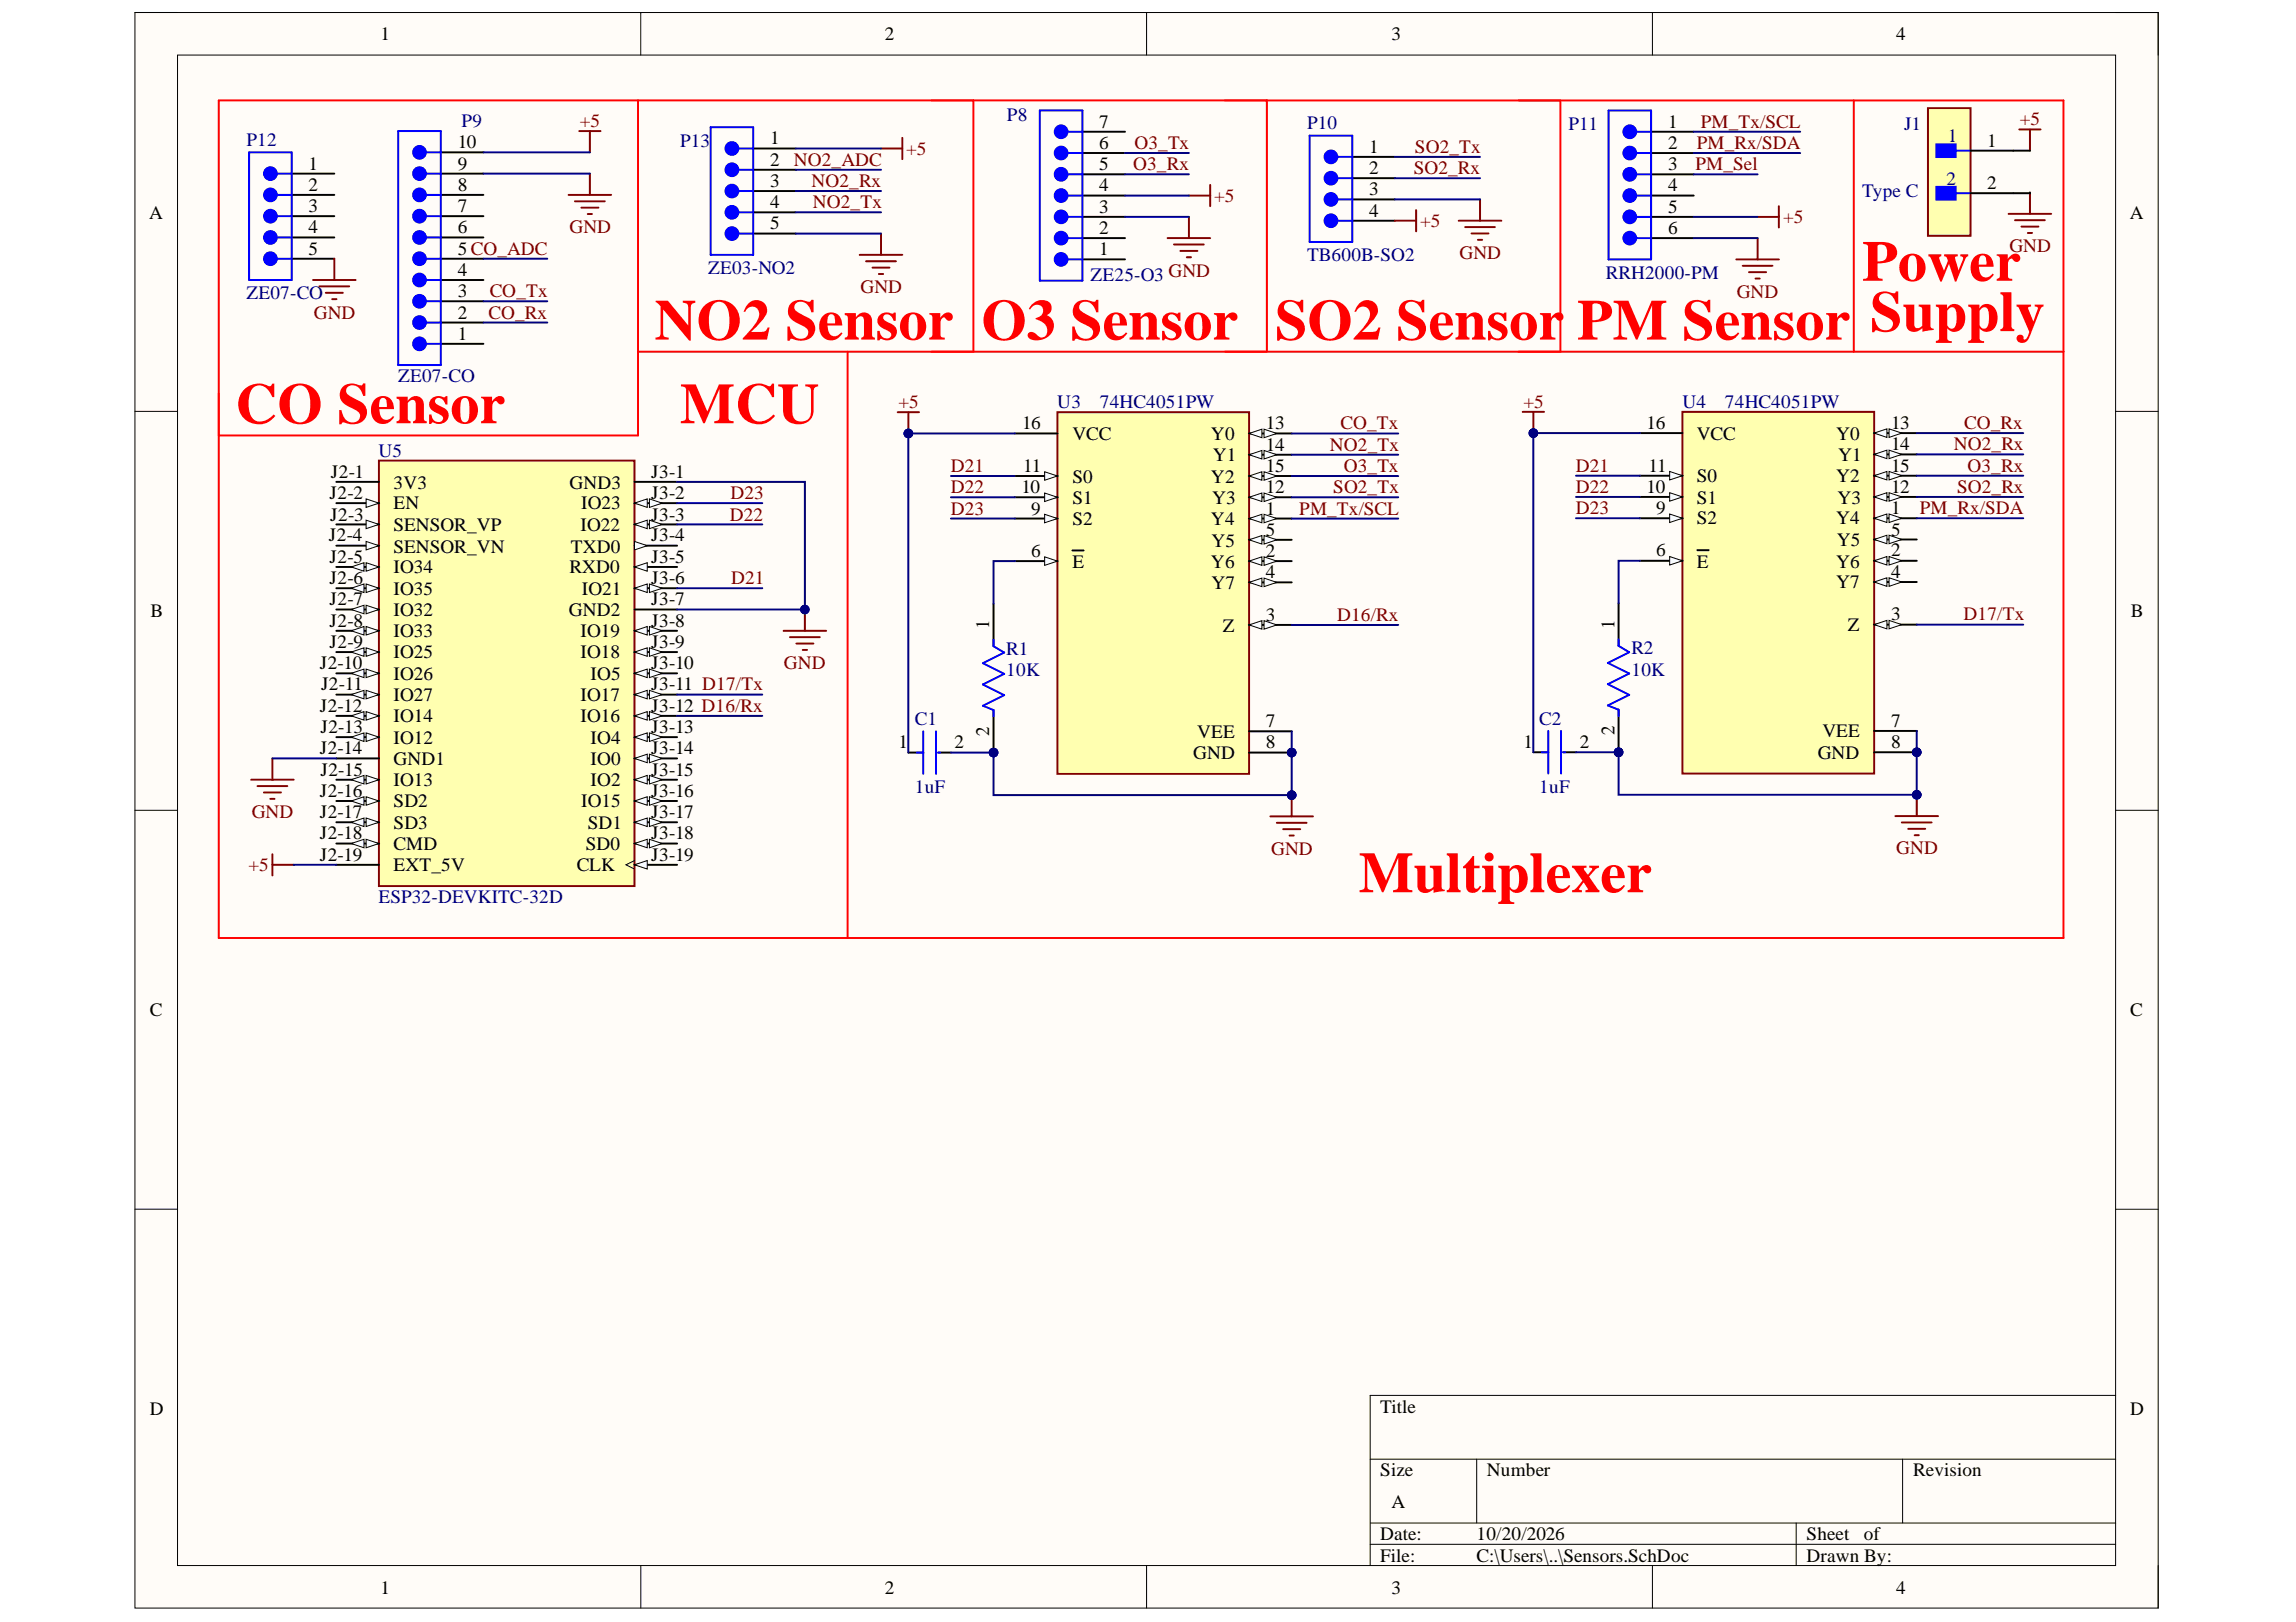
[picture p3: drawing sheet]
<svg xmlns="http://www.w3.org/2000/svg" width="297mm" height="210mm" viewBox="0 0 297 210" stroke-linecap="round" stroke-linejoin="round" font-family="sans-serif">
<defs><g id="words">
<g font-size="7.4" fill="#f00">
<text x="240.9" y="36.3">Power</text>
<text x="84.7" y="43.9">NO2 Sensor</text>
<text x="127" y="43.9">O3 Sensor</text>
<text x="165" y="43.9">SO2 Sensor</text>
<text x="204" y="43.9">PM Sensor</text>
<text x="241.9" y="42.8">Supply</text>
<text x="30.5" y="54.8">CO Sensor</text>
<text x="88" y="54.8">MCU</text>
<text x="175.8" y="115.5">Multiplexer</text>
</g>
<g font-size="2.5">
<text x="49.2" y="5.2">1</text>
<text x="114.5" y="5.2">2</text>
<text x="180" y="5.2">3</text>
<text x="245.3" y="5.2">4</text>
<text x="142.2" y="16.6">7</text>
<text x="215.8" y="16.6">1</text>
<text x="39.9" y="22">1</text>
<text x="59.2" y="22">9</text>
<text x="59.2" y="19.2">10</text>
<text x="99.7" y="18.7">1</text>
<text x="99.7" y="21.5">2</text>
<text x="142.2" y="22.1">5</text>
<text x="142.2" y="19.3">6</text>
<text x="177.1" y="19.8">1</text>
<text x="177.1" y="22.6">2</text>
<text x="215.8" y="19.3">2</text>
<text x="215.8" y="22.1">3</text>
<text x="257.1" y="19">1</text>
<text x="19.3" y="28.3">A</text>
<text x="39.9" y="24.7">2</text>
<text x="39.9" y="27.5">3</text>
<text x="59.2" y="27.5">7</text>
<text x="59.2" y="24.7">8</text>
<text x="99.7" y="24.2">3</text>
<text x="99.7" y="27">4</text>
<text x="99.7" y="29.7">5</text>
<text x="142.2" y="27.6">3</text>
<text x="142.2" y="24.8">4</text>
<text x="177.1" y="25.3">3</text>
<text x="177.1" y="28.1">4</text>
<text x="215.8" y="24.8">4</text>
<text x="215.8" y="27.6">5</text>
<text x="257.1" y="24.5">2</text>
<text x="275.5" y="28.3">A</text>
<text x="39.9" y="30.2">4</text>
<text x="39.9" y="33">5</text>
<text x="59.2" y="35.7">4</text>
<text x="59.2" y="33">5 CO_ADC</text>
<text x="59.2" y="30.2">6</text>
<text x="142.2" y="33">1</text>
<text x="142.2" y="30.3">2</text>
<text x="215.8" y="30.3">6</text>
<text x="59.2" y="41.2">2</text>
<text x="59.2" y="38.5">3</text>
<text x="59.2" y="43.9">1</text>
<text x="132.2" y="55.5">16</text>
<text x="138.7" y="57">VCC</text>
<text x="156.7" y="57">Y0</text>
<text x="156.9" y="59.7">Y1</text>
<text x="163.8" y="55.5">13</text>
<text x="163.8" y="58.3">14</text>
<text x="213" y="55.5">16</text>
<text x="219.5" y="56.9">VCC</text>
<text x="237.5" y="56.9">Y0</text>
<text x="237.8" y="59.7">Y1</text>
<text x="244.6" y="55.5">13</text>
<text x="244.6" y="58.2">14</text>
<text x="42.6" y="64.6">J2-2</text>
<text x="42.8" y="61.9">J2-1</text>
<text x="50.9" y="63.2">3V3</text>
<text x="50.9" y="65.9">EN</text>
<text x="73.7" y="63.2">GND3</text>
<text x="75.2" y="65.9">IO23</text>
<text x="84.3" y="61.9">J3-1</text>
<text x="84.3" y="64.6">J3-2</text>
<text x="132.1" y="63.8">10</text>
<text x="132.4" y="61.1">11</text>
<text x="138.7" y="62.5">S0</text>
<text x="138.7" y="65.2">S1</text>
<text x="156.7" y="62.5">Y2</text>
<text x="156.8" y="65.2">Y3</text>
<text x="163.8" y="61.1">15</text>
<text x="163.8" y="63.8">12</text>
<text x="213" y="63.8">10</text>
<text x="213.3" y="61">11</text>
<text x="219.5" y="62.4">S0</text>
<text x="219.5" y="65.2">S1</text>
<text x="237.5" y="62.4">Y2</text>
<text x="237.7" y="65.2">Y3</text>
<text x="244.6" y="61">15</text>
<text x="244.6" y="63.8">12</text>
<text x="42.6" y="70.1">J2-4</text>
<text x="42.7" y="67.4">J2-3</text>
<text x="50.9" y="68.7">SENSOR_VP</text>
<text x="50.9" y="71.5">SENSOR_VN</text>
<text x="73.8" y="71.5">TXD0</text>
<text x="75.1" y="68.7">IO22</text>
<text x="84.3" y="67.4">J3-3</text>
<text x="84.3" y="70.1">J3-4</text>
<text x="133.4" y="66.6">9</text>
<text x="138.7" y="68">S2</text>
<text x="156.7" y="68">Y4</text>
<text x="156.8" y="70.7">Y5</text>
<text x="163.8" y="66.6">1</text>
<text x="163.8" y="69.3">5</text>
<text x="214.3" y="66.5">9</text>
<text x="219.5" y="67.9">S2</text>
<text x="237.5" y="67.9">Y4</text>
<text x="237.6" y="70.7">Y5</text>
<text x="244.6" y="66.5">1</text>
<text x="244.6" y="69.3">5</text>
<text x="42.6" y="72.9">J2-5</text>
<text x="42.6" y="75.6">J2-6</text>
<text x="50.9" y="74.2">IO34</text>
<text x="50.9" y="77">IO35</text>
<text x="73.7" y="74.2">RXD0</text>
<text x="75.3" y="77">IO21</text>
<text x="84.3" y="72.9">J3-5</text>
<text x="84.3" y="75.6">J3-6</text>
<text x="133.4" y="72.1">6</text>
<text x="138.7" y="73.4">E</text>
<text x="156.7" y="73.4">Y6</text>
<text x="156.8" y="76.2">Y7</text>
<text x="163.8" y="72.1">2</text>
<text x="163.8" y="74.8">4</text>
<text x="214.3" y="72">6</text>
<text x="219.5" y="73.4">E</text>
<text x="237.5" y="73.4">Y6</text>
<text x="237.5" y="76.2">Y7</text>
<text x="244.6" y="72">2</text>
<text x="244.6" y="74.8">4</text>
<text x="19.5" y="79.9">B</text>
<text x="42.6" y="78.4">J2-7</text>
<text x="42.6" y="81.1">J2-8</text>
<text x="42.6" y="83.8">J2-9</text>
<text x="50.9" y="79.7">IO32</text>
<text x="50.9" y="82.5">IO33</text>
<text x="73.6" y="79.7">GND2</text>
<text x="75.1" y="82.5">IO19</text>
<text x="84.3" y="78.4">J3-7</text>
<text x="84.3" y="81.1">J3-8</text>
<text x="84.3" y="83.8">J3-9</text>
<text x="128" y="81.4" transform="rotate(-90 128 81.4)">1</text>
<text x="158.2" y="81.7">Z</text>
<text x="163.8" y="80.4">3</text>
<text x="208.9" y="81.4" transform="rotate(-90 208.9 81.4)">1</text>
<text x="239.1" y="81.6">Z</text>
<text x="244.6" y="80.3">3</text>
<text x="275.7" y="79.9">B</text>
<text x="41.4" y="86.6">J2-10</text>
<text x="41.5" y="89.3">J2-11</text>
<text x="50.9" y="85.2">IO25</text>
<text x="50.9" y="88">IO26</text>
<text x="75.1" y="85.2">IO18</text>
<text x="76.4" y="88">IO5</text>
<text x="84.3" y="86.6">J3-10</text>
<text x="84.3" y="89.3">J3-11 D17/Tx</text>
<text x="41.4" y="92.1">J2-12</text>
<text x="41.5" y="94.8">J2-13</text>
<text x="50.9" y="90.8">IO27</text>
<text x="50.9" y="93.5">IO14</text>
<text x="75.1" y="90.8">IO17</text>
<text x="75.1" y="93.5">IO16</text>
<text x="84.3" y="92.1">J3-12 D16/Rx</text>
<text x="84.3" y="94.8">J3-13</text>
<text x="128" y="95.3" transform="rotate(-90 128 95.3)">2</text>
<text x="154.9" y="95.5">VEE</text>
<text x="163.8" y="94.1">7</text>
<text x="208.9" y="95.2" transform="rotate(-90 208.9 95.2)">2</text>
<text x="235.8" y="95.4">VEE</text>
<text x="244.6" y="94.1">7</text>
<text x="41.4" y="97.6">J2-14</text>
<text x="41.5" y="100.4">J2-15</text>
<text x="50.9" y="96.3">IO12</text>
<text x="50.9" y="99">GND1</text>
<text x="50.9" y="101.8">IO13</text>
<text x="76.4" y="96.3">IO4</text>
<text x="76.4" y="99">IO0</text>
<text x="76.4" y="101.8">IO2</text>
<text x="84.3" y="97.6">J3-14</text>
<text x="84.3" y="100.4">J3-15</text>
<text x="116.2" y="96.9">1</text>
<text x="123.5" y="96.9">2</text>
<text x="154.4" y="98.2">GND</text>
<text x="163.8" y="96.9">8</text>
<text x="197.1" y="96.8">1</text>
<text x="204.4" y="96.8">2</text>
<text x="235.2" y="98.2">GND</text>
<text x="244.6" y="96.8">8</text>
<text x="41.4" y="103.1">J2-16</text>
<text x="41.4" y="105.9">J2-17</text>
<text x="50.9" y="104.5">SD2</text>
<text x="50.9" y="107.3">SD3</text>
<text x="75.2" y="104.5">IO15</text>
<text x="76" y="107.3">SD1</text>
<text x="84.3" y="103.1">J3-16</text>
<text x="84.3" y="105.9">J3-17</text>
<text x="41.4" y="108.6">J2-18</text>
<text x="41.4" y="111.4">J2-19</text>
<text x="50.9" y="110">CMD</text>
<text x="50.9" y="112.8">EXT_5V</text>
<text x="74.6" y="112.8">CLK</text>
<text x="75.8" y="110">SD0</text>
<text x="84.3" y="108.6">J3-18</text>
<text x="84.3" y="111.4">J3-19</text>
<text x="19.4" y="131.5">C</text>
<text x="275.6" y="131.5">C</text>
<text x="19.4" y="183.2">D</text>
<text x="178.6" y="182.8">Title</text>
<text x="275.6" y="183.2">D</text>
<text x="178.6" y="191">Size</text>
<text x="192.4" y="191">Number</text>
<text x="247.5" y="191">Revision</text>
<text x="180" y="195.2">A</text>
<text x="178.6" y="199.3">Date:</text>
<text x="178.6" y="202.1">File:</text>
<text x="191" y="199.3">10/20/2026</text>
<text x="191" y="202.1">C:\Users\..\Sensors.SchDoc</text>
<text x="233.7" y="199.3">Sheet</text>
<text x="233.7" y="202.1">Drawn By:</text>
<text x="241.1" y="199.3">of</text>
<text x="49.2" y="206.2">1</text>
<text x="114.5" y="206.2">2</text>
<text x="180" y="206.2">3</text>
<text x="245.3" y="206.2">4</text>
</g>
<g font-size="2.5" fill="#000080">
<text x="59.7" y="16.5">P9</text>
<text x="130.3" y="15.7">P8</text>
<text x="169.1" y="16.7">P10</text>
<text x="202.9" y="16.8">P11</text>
<text x="246.3" y="16.8">J1</text>
<text x="31.9" y="18.9">P12</text>
<text x="88" y="19">P13</text>
<text x="251.8" y="23.9">2</text>
<text x="252" y="18.4">1</text>
<text x="240.9" y="25.4">Type C</text>
<text x="91.6" y="35.5">ZE03-NO2</text>
<text x="169.1" y="33.8">TB600B-SO2</text>
<text x="31.9" y="38.7">ZE07-CO</text>
<text x="141.1" y="36.3">ZE25-O3 GND</text>
<text x="207.8" y="36.1">RRH2000-PM</text>
<text x="51.5" y="49.4">ZE07-CO</text>
<text x="136.8" y="52.8">U3</text>
<text x="142.3" y="52.8">74HC4051PW</text>
<text x="217.7" y="52.7">U4</text>
<text x="223.2" y="52.7">74HC4051PW</text>
<text x="49" y="59.1">U5</text>
<text x="130.2" y="84.8">R1</text>
<text x="130.2" y="87.5">10K</text>
<text x="211.1" y="84.7">R2</text>
<text x="211.1" y="87.5">10K</text>
<text x="118.3" y="93.8">C1</text>
<text x="199.1" y="93.8">C2</text>
<text x="118.3" y="102.6">1uF</text>
<text x="199.1" y="102.6">1uF</text>
<text x="49" y="116.9">ESP32-DEVKITC-32D</text>
</g>
<g font-size="2.5" fill="#800000">
<text x="75" y="16.5">+5</text>
<text x="220" y="16.6">PM_Tx/SCL</text>
<text x="261.3" y="16.2">+5</text>
<text x="102.7" y="21.5">NO2_ADC</text>
<text x="117.2" y="20">+5</text>
<text x="146.6" y="22.1">O3_Rx</text>
<text x="146.8" y="19.3">O3_Tx</text>
<text x="182.9" y="22.6">SO2_Rx</text>
<text x="183.1" y="19.8">SO2_Tx</text>
<text x="219.4" y="22.1">PM_Sel</text>
<text x="219.5" y="19.3">PM_Rx/SDA</text>
<text x="105" y="24.2">NO2_Rx</text>
<text x="105.1" y="27">NO2_Tx</text>
<text x="157.1" y="26.2">+5</text>
<text x="183.7" y="29.4">+5</text>
<text x="230.7" y="28.9">+5</text>
<text x="73.7" y="30.2">GND</text>
<text x="188.8" y="33.6">GND</text>
<text x="260" y="32.6">GND</text>
<text x="40.6" y="41.2">GND</text>
<text x="63.2" y="41.2">CO_Rx</text>
<text x="63.4" y="38.5">CO_Tx</text>
<text x="111.3" y="37.9">GND</text>
<text x="224.7" y="38.5">GND</text>
<text x="116.2" y="52.8">+5</text>
<text x="197.1" y="52.7">+5</text>
<text x="172.1" y="58.3">NO2_Tx</text>
<text x="173.4" y="55.5">CO_Tx</text>
<text x="252.8" y="58.2">NO2_Rx</text>
<text x="254.1" y="55.5">CO_Rx</text>
<text x="94.5" y="64.6">D23</text>
<text x="123" y="61.1">D21</text>
<text x="123" y="63.8">D22</text>
<text x="172.5" y="63.8">SO2_Tx</text>
<text x="173.8" y="61.1">O3_Tx</text>
<text x="203.9" y="61">D21</text>
<text x="203.9" y="63.8">D22</text>
<text x="253.2" y="63.8">SO2_Rx</text>
<text x="254.5" y="61">O3_Rx</text>
<text x="94.4" y="67.4">D22</text>
<text x="123" y="66.6">D23</text>
<text x="168.1" y="66.6">PM_Tx/SCL</text>
<text x="203.9" y="66.5">D23</text>
<text x="248.4" y="66.5">PM_Rx/SDA</text>
<text x="94.6" y="75.6">D21</text>
<text x="173" y="80.4">D16/Rx</text>
<text x="254" y="80.3">D17/Tx</text>
<text x="101.4" y="86.6">GND</text>
<text x="32.6" y="105.9">GND</text>
<text x="32.1" y="112.8">+5</text>
<text x="164.4" y="110.6">GND</text>
<text x="245.3" y="110.6">GND</text>
</g>
</g></defs>
<path d="M17.5 1.6h261.7v206.5h-261.7z" fill-rule="evenodd" fill="#fffcf8"/>
<path d="M17.5 1.6h261.7v206.5h-261.7z" fill="none" stroke="#000" stroke-width=".13"/>
<path d="M23 7.1h250.7v195.5h-250.7z" fill-rule="evenodd" fill="#fffcf8"/>
<g fill="none" stroke="#000" stroke-width=".13">
<path d="M17.5 1.6h5.5M23 7.1h250.7v195.5h-250.7zM82.9 1.6v5.5M148.3 1.6v5.5M213.8 1.6v5.5M273.7 1.6h5.5v5.5M17.5 53.2h5.5M273.7 53.2h5.5M17.5 104.9h5.5M273.7 104.9h5.5M17.5 156.5h5.5M273.7 156.5h5.5"/>
<path d="M177.3 188.8h96.4M177.3 197.1h96.4M177.3 199.9h96.4M191 188.8v8.3M232.4 197.1v5.5M246.1 188.8v8.3M273.7 180.6h-96.4v22M82.9 202.6v5.5M148.3 202.6v5.5M213.8 202.6v5.5M279.2 202.6v5.5"/>
</g>
<path d="M35.8 25.2h1.9" fill="none" stroke="#00f" stroke-width=".25"/>
<circle cx="35" cy="25.2" r=".83" fill="#00f"/>
<g fill="none" stroke="#00f" stroke-width=".25">
<path d="M35.8 28h1.9"/>
<circle cx="35" cy="25.2" r=".83"/>
</g>
<circle cx="35" cy="28" r=".83" fill="#00f"/>
<g fill="none" stroke="#00f" stroke-width=".25">
<path d="M35.8 30.7h1.9"/>
<circle cx="35" cy="28" r=".83"/>
</g>
<path d="M37.7 22.5h5.5" fill="none" stroke="#000" stroke-width=".25"/>
<circle cx="35" cy="30.7" r=".83" fill="#00f"/>
<g fill="none" stroke="#00f" stroke-width=".25">
<path d="M35.8 22.5h1.9"/>
<circle cx="35" cy="30.7" r=".83"/>
</g>
<circle cx="35" cy="22.5" r=".82" fill="#00f"/>
<g fill="none" stroke="#00f" stroke-width=".25">
<path d="M35.8 33.5h1.9"/>
<circle cx="35" cy="22.5" r=".82"/>
</g>
<path d="M37.7 25.2h5.5M37.7 28h5.5M37.7 30.7h5.5" fill="none" stroke="#000" stroke-width=".25"/>
<circle cx="35" cy="33.5" r=".83" fill="#00f"/>
<g fill="none" stroke="#00f" stroke-width=".25">
<path d="M32.2 19.7h5.5v16.5h-5.5zM95.5 22h1.9"/>
<circle cx="35" cy="33.5" r=".83"/>
</g>
<path d="M37.7 33.5h5.5" fill="none" stroke="#000" stroke-width=".25"/>
<path d="M74.9 17h2.8M76.3 17v2.7M40.5 36.2h5.5M41.3 37.1h3.9M42.1 37.9h2.3M43 38.7h.5M43.2 33.5v2.7M73.6 25.2h5.5M74.4 26h3.8M75.2 26.9h2.2M76 27.7h.6M76.3 22.5v2.7" fill="none" stroke="#800000" stroke-width=".25"/>
<circle cx="94.7" cy="22" r=".83" fill="#00f"/>
<g fill="none" stroke="#00f" stroke-width=".25">
<path d="M95.5 24.7h1.9"/>
<circle cx="94.7" cy="22" r=".83"/>
</g>
<circle cx="94.7" cy="24.7" r=".83" fill="#00f"/>
<g fill="none" stroke="#00f" stroke-width=".25">
<path d="M95.5 27.5h1.9"/>
<circle cx="94.7" cy="24.7" r=".83"/>
</g>
<path d="M97.4 19.2h5.6" fill="none" stroke="#000" stroke-width=".25"/>
<circle cx="94.7" cy="27.5" r=".83" fill="#00f"/>
<g fill="none" stroke="#00f" stroke-width=".25">
<path d="M95.5 19.2h1.9"/>
<circle cx="94.7" cy="27.5" r=".83"/>
</g>
<circle cx="94.7" cy="19.2" r=".83" fill="#00f"/>
<g fill="none" stroke="#00f" stroke-width=".25">
<path d="M95.5 30.2h1.9"/>
<circle cx="94.7" cy="19.2" r=".83"/>
</g>
<path d="M97.4 22h5.6M97.4 24.7h5.6M97.4 27.5h5.6" fill="none" stroke="#000" stroke-width=".25"/>
<circle cx="94.7" cy="30.2" r=".83" fill="#00f"/>
<g fill="none" stroke="#00f" stroke-width=".25">
<path d="M91.9 16.5h5.5v16.5h-5.5zM173 23.1h1.9"/>
<circle cx="94.7" cy="30.2" r=".83"/>
</g>
<path d="M97.4 30.2h5.6M174.9 20.3h5.6M174.9 23.1h5.6" fill="none" stroke="#000" stroke-width=".25"/>
<path d="M111.2 33h5.5M112 33.8h3.9M112.9 34.6h2.2M113.7 35.5h.6M114 30.2v2.8M151.1 30.8h5.5M151.9 31.6h3.8M152.7 32.5h2.2M153.5 33.3h.6M153.8 28.1v2.7M153.8 25.3h2.8M156.6 23.9v2.8" fill="none" stroke="#800000" stroke-width=".25"/>
<circle cx="172.2" cy="23.1" r=".83" fill="#00f"/>
<g fill="none" stroke="#00f" stroke-width=".25">
<path d="M173 20.3h1.9"/>
<circle cx="172.2" cy="23.1" r=".82"/>
</g>
<circle cx="172.2" cy="20.3" r=".83" fill="#00f"/>
<g fill="none" stroke="#00f" stroke-width=".25">
<path d="M173 28.6h1.9"/>
<circle cx="172.2" cy="20.3" r=".82"/>
</g>
<path d="M174.9 25.8h5.6M174.9 28.6h5.6" fill="none" stroke="#000" stroke-width=".25"/>
<circle cx="172.2" cy="28.6" r=".83" fill="#00f"/>
<g fill="none" stroke="#00f" stroke-width=".25">
<path d="M173 25.8h1.9"/>
<circle cx="172.2" cy="28.6" r=".82"/>
</g>
<circle cx="172.2" cy="25.8" r=".83" fill="#00f"/>
<g fill="none" stroke="#00f" stroke-width=".25">
<path d="M169.4 17.6h5.5v13.7h-5.5zM211.7 17h1.9"/>
<circle cx="172.2" cy="25.8" r=".82"/>
</g>
<path d="M180.5 28.6h2.7M183.2 27.2v2.7M188.7 28.6h5.5M189.6 29.4h3.8M190.4 30.2h2.2M191.2 31h.6M191.5 25.8v2.8" fill="none" stroke="#800000" stroke-width=".25"/>
<path d="M213.6 17h5.5M213.6 19.8h5.5M213.6 22.6h5.5M213.6 25.3h5.5M213.6 28.1h5.5M213.6 30.8h5.5" fill="none" stroke="#000" stroke-width=".25"/>
<circle cx="210.9" cy="17.1" r=".83" fill="#00f"/>
<g fill="none" stroke="#00f" stroke-width=".25">
<path d="M208.1 14.3h5.5v19.3h-5.5zM211.7 19.8h1.9"/>
<circle cx="210.9" cy="17.1" r=".83"/>
</g>
<circle cx="210.8" cy="19.8" r=".82" fill="#00f"/>
<g fill="none" stroke="#00f" stroke-width=".25">
<path d="M211.7 22.6h1.9M211.7 25.3h1.9"/>
<circle cx="210.8" cy="19.8" r=".82"/>
</g>
<circle cx="210.9" cy="22.6" r=".83" fill="#00f"/>
<circle cx="210.9" cy="22.6" r=".83" fill="none" stroke="#00f" stroke-width=".25"/>
<circle cx="210.8" cy="25.3" r=".82" fill="#00f"/>
<g fill="none" stroke="#00f" stroke-width=".25">
<path d="M211.7 28.1h1.9M211.7 30.8h1.9"/>
<circle cx="210.8" cy="25.3" r=".82"/>
</g>
<circle cx="210.9" cy="28.1" r=".83" fill="#00f"/>
<circle cx="210.9" cy="28.1" r=".83" fill="none" stroke="#00f" stroke-width=".25"/>
<circle cx="210.8" cy="30.8" r=".82" fill="#00f"/>
<g fill="none" stroke="#00f" stroke-width=".25">
<path d="M55.1 41.7h1.9"/>
<circle cx="210.8" cy="30.8" r=".82"/>
</g>
<path d="M224.6 33.6h5.5M225.5 34.4h3.8M226.3 35.2h2.2M227.1 36h.6M227.4 30.8v2.8M227.4 28.1h2.7M230.1 26.7v2.7" fill="none" stroke="#800000" stroke-width=".25"/>
<path d="M57 41.7h5.5M57 44.5h5.5" fill="none" stroke="#000" stroke-width=".25"/>
<circle cx="54.3" cy="41.7" r=".83" fill="#00f"/>
<g fill="none" stroke="#00f" stroke-width=".25">
<path d="M55.1 39h1.9M55.1 44.5h1.9"/>
<circle cx="54.3" cy="41.7" r=".83"/>
</g>
<path d="M57 39h5.5" fill="none" stroke="#000" stroke-width=".25"/>
<circle cx="54.3" cy="39" r=".82" fill="#00f"/>
<g fill="none" stroke="#00f" stroke-width=".25">
<path d="M55.1 36.2h1.9"/>
<circle cx="54.3" cy="39" r=".82"/>
</g>
<path d="M57 36.2h5.5" fill="none" stroke="#000" stroke-width=".25"/>
<circle cx="54.3" cy="36.2" r=".82" fill="#00f"/>
<g fill="none" stroke="#00f" stroke-width=".25">
<path d="M55.1 33.5h1.9"/>
<circle cx="54.3" cy="36.2" r=".82"/>
</g>
<path d="M57 33.5h5.5" fill="none" stroke="#000" stroke-width=".25"/>
<circle cx="54.3" cy="33.5" r=".83" fill="#00f"/>
<g fill="none" stroke="#00f" stroke-width=".25">
<path d="M55.1 30.7h1.9"/>
<circle cx="54.3" cy="33.5" r=".83"/>
</g>
<path d="M57 30.7h5.5" fill="none" stroke="#000" stroke-width=".25"/>
<circle cx="54.3" cy="30.7" r=".83" fill="#00f"/>
<g fill="none" stroke="#00f" stroke-width=".25">
<path d="M55.1 28h1.9"/>
<circle cx="54.3" cy="30.7" r=".83"/>
</g>
<path d="M57 28h5.5" fill="none" stroke="#000" stroke-width=".25"/>
<circle cx="54.3" cy="28" r=".83" fill="#00f"/>
<g fill="none" stroke="#00f" stroke-width=".25">
<path d="M55.1 25.2h1.9"/>
<circle cx="54.3" cy="28" r=".83"/>
</g>
<path d="M57 25.2h5.5" fill="none" stroke="#000" stroke-width=".25"/>
<circle cx="54.3" cy="25.2" r=".83" fill="#00f"/>
<g fill="none" stroke="#00f" stroke-width=".25">
<path d="M55.1 22.5h1.9"/>
<circle cx="54.3" cy="25.2" r=".83"/>
</g>
<path d="M57 22.5h5.5" fill="none" stroke="#000" stroke-width=".25"/>
<circle cx="54.3" cy="22.5" r=".82" fill="#00f"/>
<g fill="none" stroke="#00f" stroke-width=".25">
<path d="M55.1 19.7h1.9"/>
<circle cx="54.3" cy="22.5" r=".82"/>
</g>
<path d="M57 19.7h5.5" fill="none" stroke="#000" stroke-width=".25"/>
<circle cx="54.3" cy="19.7" r=".82" fill="#00f"/>
<g fill="none" stroke="#00f" stroke-width=".25">
<path d="M51.5 17h5.5v30.2h-5.5z"/>
<circle cx="54.3" cy="19.7" r=".82"/>
</g>
<circle cx="54.3" cy="44.5" r=".83" fill="#00f"/>
<g fill="none" stroke="#00f" stroke-width=".25">
<path d="M138.1 33.6h1.9"/>
<circle cx="54.3" cy="44.5" r=".83"/>
</g>
<path d="M140 19.8h5.5M140 17h5.5M140 33.6h5.5M140 30.8h5.5M140 28.1h5.5M140 25.3h5.5M140 22.6h5.5" fill="none" stroke="#000" stroke-width=".25"/>
<circle cx="137.3" cy="33.6" r=".82" fill="#00f"/>
<g fill="none" stroke="#00f" stroke-width=".25">
<path d="M134.5 14.3h5.5v22h-5.5zM138.1 30.8h1.9"/>
<circle cx="137.3" cy="33.6" r=".82"/>
</g>
<circle cx="137.3" cy="30.8" r=".82" fill="#00f"/>
<g fill="none" stroke="#00f" stroke-width=".25">
<path d="M138.1 28.1h1.9M138.1 25.3h1.9"/>
<circle cx="137.3" cy="30.8" r=".82"/>
</g>
<circle cx="137.3" cy="28.1" r=".82" fill="#00f"/>
<circle cx="137.3" cy="28.1" r=".82" fill="none" stroke="#00f" stroke-width=".25"/>
<circle cx="137.3" cy="25.3" r=".83" fill="#00f"/>
<g fill="none" stroke="#00f" stroke-width=".25">
<path d="M138.1 19.8h1.9M138.1 22.6h1.9"/>
<circle cx="137.3" cy="25.3" r=".83"/>
</g>
<circle cx="137.3" cy="22.6" r=".83" fill="#00f"/>
<circle cx="137.3" cy="22.6" r=".83" fill="none" stroke="#00f" stroke-width=".25"/>
<circle cx="137.3" cy="19.8" r=".83" fill="#00f"/>
<g fill="none" stroke="#00f" stroke-width=".25">
<path d="M138.1 17h1.9"/>
<circle cx="137.3" cy="19.8" r=".83"/>
</g>
<circle cx="137.3" cy="17" r=".83" fill="#00f"/>
<circle cx="137.3" cy="17" r=".83" fill="none" stroke="#00f" stroke-width=".25"/>
<path d="M104.1 78.9v2.7M35.2 98.1v2.8M101.4 81.6h5.5M102.2 82.5h3.9M103 83.3h2.2M103.9 84.1h.5M32.5 100.9h5.5M33.3 101.7h3.9M34.1 102.6h2.2M35 103.4h.5M35.2 110.5v2.8M35.2 111.9h2.8" fill="none" stroke="#800000" stroke-width=".25"/>
<circle cx="104.1" cy="78.9" r=".55" fill="#000080"/>
<circle cx="104.1" cy="78.9" r=".55" fill="none" stroke="#000080" stroke-width=".13"/>
<path d="M49 59.6h33.1v55.1h-33.1z" fill-rule="evenodd" fill="#ffffb0"/>
<path d="M49 59.6h33.1v55.1h-33.1z" fill="none" stroke="#800000" stroke-width=".25"/>
<path d="M43.5 62.4h5.5M43.5 65.1h5.5" fill="none" stroke="#000" stroke-width=".25"/>
<path d="M47.4 64.6l1.6 .5-1.6 .6z" fill="#f8fcff"/>
<path d="M47.4 64.6l1.6 .5-1.6 .6z" fill="none" stroke="#000" stroke-width=".13"/>
<path d="M43.5 67.9h5.5" fill="none" stroke="#000" stroke-width=".25"/>
<path d="M47.4 67.3l1.6 .6-1.6 .5z" fill="#f8fcff"/>
<path d="M47.4 67.3l1.6 .6-1.6 .5z" fill="none" stroke="#000" stroke-width=".13"/>
<path d="M43.5 70.6h5.5" fill="none" stroke="#000" stroke-width=".25"/>
<path d="M47.4 70.1l1.6 .5-1.6 .6z" fill="#f8fcff"/>
<path d="M47.4 70.1l1.6 .5-1.6 .6z" fill="none" stroke="#000" stroke-width=".13"/>
<path d="M43.5 73.4h5.5" fill="none" stroke="#000" stroke-width=".25"/>
<path d="M47.4 72.8l1.6 .6-1.6 .5z" fill="#f8fcff"/>
<path d="M47.4 72.8l1.6 .6-1.6 .5z" fill="none" stroke="#000" stroke-width=".13"/>
<path d="M45.4 73.4l1.7-.6v1.1z" fill="#f8fcff"/>
<path d="M45.4 73.4l1.7-.6v1.1z" fill="none" stroke="#000" stroke-width=".13"/>
<path d="M43.5 76.1h5.5" fill="none" stroke="#000" stroke-width=".25"/>
<path d="M47.4 75.6l1.6 .5-1.6 .6z" fill="#f8fcff"/>
<path d="M47.4 75.6l1.6 .5-1.6 .6z" fill="none" stroke="#000" stroke-width=".13"/>
<path d="M45.4 76.1l1.7-.5v1.1z" fill="#f8fcff"/>
<path d="M45.4 76.1l1.7-.5v1.1z" fill="none" stroke="#000" stroke-width=".13"/>
<path d="M43.5 78.9h5.5" fill="none" stroke="#000" stroke-width=".25"/>
<path d="M47.4 78.3l1.6 .6-1.6 .5z" fill="#f8fcff"/>
<path d="M47.4 78.3l1.6 .6-1.6 .5z" fill="none" stroke="#000" stroke-width=".13"/>
<path d="M45.4 78.9l1.7-.6v1.1z" fill="#f8fcff"/>
<path d="M45.4 78.9l1.7-.6v1.1z" fill="none" stroke="#000" stroke-width=".13"/>
<path d="M43.5 81.6h5.5" fill="none" stroke="#000" stroke-width=".25"/>
<path d="M47.4 81.1l1.6 .5-1.6 .6z" fill="#f8fcff"/>
<path d="M47.4 81.1l1.6 .5-1.6 .6z" fill="none" stroke="#000" stroke-width=".13"/>
<path d="M45.4 81.6l1.7-.5v1.1z" fill="#f8fcff"/>
<path d="M45.4 81.6l1.7-.5v1.1z" fill="none" stroke="#000" stroke-width=".13"/>
<path d="M43.5 84.4h5.5" fill="none" stroke="#000" stroke-width=".25"/>
<path d="M47.4 83.8l1.6 .6-1.6 .5z" fill="#f8fcff"/>
<path d="M47.4 83.8l1.6 .6-1.6 .5z" fill="none" stroke="#000" stroke-width=".13"/>
<path d="M45.4 84.4l1.7-.6v1.1z" fill="#f8fcff"/>
<path d="M45.4 84.4l1.7-.6v1.1z" fill="none" stroke="#000" stroke-width=".13"/>
<path d="M43.5 87.1h5.5" fill="none" stroke="#000" stroke-width=".25"/>
<path d="M47.4 86.6l1.6 .5-1.6 .6z" fill="#f8fcff"/>
<path d="M47.4 86.6l1.6 .5-1.6 .6z" fill="none" stroke="#000" stroke-width=".13"/>
<path d="M45.4 87.1l1.7-.5v1.1z" fill="#f8fcff"/>
<path d="M45.4 87.1l1.7-.5v1.1z" fill="none" stroke="#000" stroke-width=".13"/>
<path d="M43.5 89.9h5.5" fill="none" stroke="#000" stroke-width=".25"/>
<path d="M47.4 89.3l1.6 .6-1.6 .5z" fill="#f8fcff"/>
<path d="M47.4 89.3l1.6 .6-1.6 .5z" fill="none" stroke="#000" stroke-width=".13"/>
<path d="M45.4 89.9l1.7-.6v1.1z" fill="#f8fcff"/>
<path d="M45.4 89.9l1.7-.6v1.1z" fill="none" stroke="#000" stroke-width=".13"/>
<path d="M43.5 92.6h5.5" fill="none" stroke="#000" stroke-width=".25"/>
<path d="M47.4 92.1l1.6 .5-1.6 .6z" fill="#f8fcff"/>
<path d="M47.4 92.1l1.6 .5-1.6 .6z" fill="none" stroke="#000" stroke-width=".13"/>
<path d="M45.4 92.6l1.7-.5v1.1z" fill="#f8fcff"/>
<path d="M45.4 92.6l1.7-.5v1.1z" fill="none" stroke="#000" stroke-width=".13"/>
<path d="M43.5 95.4h5.5" fill="none" stroke="#000" stroke-width=".25"/>
<path d="M47.4 94.8l1.6 .6-1.6 .5z" fill="#f8fcff"/>
<path d="M47.4 94.8l1.6 .6-1.6 .5z" fill="none" stroke="#000" stroke-width=".13"/>
<path d="M45.4 95.4l1.7-.6v1.1z" fill="#f8fcff"/>
<path d="M45.4 95.4l1.7-.6v1.1z" fill="none" stroke="#000" stroke-width=".13"/>
<path d="M43.5 98.1h5.5M43.5 100.9h5.5" fill="none" stroke="#000" stroke-width=".25"/>
<path d="M47.4 100.3l1.6 .6-1.6 .6z" fill="#f8fcff"/>
<path d="M47.4 100.3l1.6 .6-1.6 .6z" fill="none" stroke="#000" stroke-width=".13"/>
<path d="M45.4 100.9l1.7-.6v1.2z" fill="#f8fcff"/>
<path d="M45.4 100.9l1.7-.6v1.2z" fill="none" stroke="#000" stroke-width=".13"/>
<path d="M43.5 103.7h5.5" fill="none" stroke="#000" stroke-width=".25"/>
<path d="M47.4 103.1l1.6 .6-1.6 .5z" fill="#f8fcff"/>
<path d="M47.4 103.1l1.6 .6-1.6 .5z" fill="none" stroke="#000" stroke-width=".13"/>
<path d="M45.4 103.7l1.7-.6v1.1z" fill="#f8fcff"/>
<path d="M45.4 103.7l1.7-.6v1.1z" fill="none" stroke="#000" stroke-width=".13"/>
<path d="M43.5 106.4h5.5" fill="none" stroke="#000" stroke-width=".25"/>
<path d="M47.4 105.9l1.6 .5-1.6 .6z" fill="#f8fcff"/>
<path d="M47.4 105.9l1.6 .5-1.6 .6z" fill="none" stroke="#000" stroke-width=".13"/>
<path d="M45.4 106.4l1.7-.5v1.1z" fill="#f8fcff"/>
<path d="M45.4 106.4l1.7-.5v1.1z" fill="none" stroke="#000" stroke-width=".13"/>
<path d="M43.5 109.2h5.5" fill="none" stroke="#000" stroke-width=".25"/>
<path d="M47.4 108.6l1.6 .6-1.6 .5z" fill="#f8fcff"/>
<path d="M47.4 108.6l1.6 .6-1.6 .5z" fill="none" stroke="#000" stroke-width=".13"/>
<path d="M45.4 109.2l1.7-.6v1.1z" fill="#f8fcff"/>
<path d="M45.4 109.2l1.7-.6v1.1z" fill="none" stroke="#000" stroke-width=".13"/>
<path d="M82.1 62.4h5.5M82.1 65.1h5.5M43.5 111.9h5.5" fill="none" stroke="#000" stroke-width=".25"/>
<path d="M82.1 65.1l1.6-.5v1.1z" fill="#f8fcff"/>
<path d="M82.1 65.1l1.6-.5v1.1z" fill="none" stroke="#000" stroke-width=".13"/>
<path d="M84 64.6l1.7 .5-1.7 .6z" fill="#f8fcff"/>
<path d="M84 64.6l1.7 .5-1.7 .6z" fill="none" stroke="#000" stroke-width=".13"/>
<path d="M82.1 67.9h5.5" fill="none" stroke="#000" stroke-width=".25"/>
<path d="M82.1 67.9l1.6-.6v1.1z" fill="#f8fcff"/>
<path d="M82.1 67.9l1.6-.6v1.1z" fill="none" stroke="#000" stroke-width=".13"/>
<path d="M84 67.3l1.7 .6-1.7 .5z" fill="#f8fcff"/>
<path d="M84 67.3l1.7 .6-1.7 .5z" fill="none" stroke="#000" stroke-width=".13"/>
<path d="M82.1 70.6h5.5" fill="none" stroke="#000" stroke-width=".25"/>
<path d="M82.1 70.1l1.6 .5-1.6 .6z" fill="#f8fcff"/>
<path d="M82.1 70.1l1.6 .5-1.6 .6z" fill="none" stroke="#000" stroke-width=".13"/>
<path d="M82.1 73.4h5.5" fill="none" stroke="#000" stroke-width=".25"/>
<path d="M82.1 73.4l1.6-.6v1.1z" fill="#f8fcff"/>
<path d="M82.1 73.4l1.6-.6v1.1z" fill="none" stroke="#000" stroke-width=".13"/>
<path d="M82.1 76.1h5.5" fill="none" stroke="#000" stroke-width=".25"/>
<path d="M82.1 76.1l1.6-.5v1.1z" fill="#f8fcff"/>
<path d="M82.1 76.1l1.6-.5v1.1z" fill="none" stroke="#000" stroke-width=".13"/>
<path d="M84 75.6l1.7 .5-1.7 .6z" fill="#f8fcff"/>
<path d="M84 75.6l1.7 .5-1.7 .6z" fill="none" stroke="#000" stroke-width=".13"/>
<path d="M82.1 78.9h5.5M82.1 81.6h5.5" fill="none" stroke="#000" stroke-width=".25"/>
<path d="M82.1 81.6l1.6-.5v1.1z" fill="#f8fcff"/>
<path d="M82.1 81.6l1.6-.5v1.1z" fill="none" stroke="#000" stroke-width=".13"/>
<path d="M84 81.1l1.7 .5-1.7 .6z" fill="#f8fcff"/>
<path d="M84 81.1l1.7 .5-1.7 .6z" fill="none" stroke="#000" stroke-width=".13"/>
<path d="M82.1 84.4h5.5" fill="none" stroke="#000" stroke-width=".25"/>
<path d="M82.1 84.4l1.6-.6v1.1z" fill="#f8fcff"/>
<path d="M82.1 84.4l1.6-.6v1.1z" fill="none" stroke="#000" stroke-width=".13"/>
<path d="M84 83.8l1.7 .6-1.7 .5z" fill="#f8fcff"/>
<path d="M84 83.8l1.7 .6-1.7 .5z" fill="none" stroke="#000" stroke-width=".13"/>
<path d="M82.1 87.1h5.5" fill="none" stroke="#000" stroke-width=".25"/>
<path d="M82.1 87.1l1.6-.5v1.1z" fill="#f8fcff"/>
<path d="M82.1 87.1l1.6-.5v1.1z" fill="none" stroke="#000" stroke-width=".13"/>
<path d="M84 86.6l1.7 .5-1.7 .6z" fill="#f8fcff"/>
<path d="M84 86.6l1.7 .5-1.7 .6z" fill="none" stroke="#000" stroke-width=".13"/>
<path d="M82.1 89.9h5.5" fill="none" stroke="#000" stroke-width=".25"/>
<path d="M82.1 89.9l1.6-.6v1.1z" fill="#f8fcff"/>
<path d="M82.1 89.9l1.6-.6v1.1z" fill="none" stroke="#000" stroke-width=".13"/>
<path d="M84 89.3l1.7 .6-1.7 .5z" fill="#f8fcff"/>
<path d="M84 89.3l1.7 .6-1.7 .5z" fill="none" stroke="#000" stroke-width=".13"/>
<path d="M82.1 92.6h5.5" fill="none" stroke="#000" stroke-width=".25"/>
<path d="M82.1 92.6l1.6-.5v1.1z" fill="#f8fcff"/>
<path d="M82.1 92.6l1.6-.5v1.1z" fill="none" stroke="#000" stroke-width=".13"/>
<path d="M84 92.1l1.7 .5-1.7 .6z" fill="#f8fcff"/>
<path d="M84 92.1l1.7 .5-1.7 .6z" fill="none" stroke="#000" stroke-width=".13"/>
<path d="M82.1 95.4h5.5" fill="none" stroke="#000" stroke-width=".25"/>
<path d="M82.1 95.4l1.6-.6v1.1z" fill="#f8fcff"/>
<path d="M82.1 95.4l1.6-.6v1.1z" fill="none" stroke="#000" stroke-width=".13"/>
<path d="M84 94.8l1.7 .6-1.7 .5z" fill="#f8fcff"/>
<path d="M84 94.8l1.7 .6-1.7 .5z" fill="none" stroke="#000" stroke-width=".13"/>
<path d="M82.1 98.1h5.5" fill="none" stroke="#000" stroke-width=".25"/>
<path d="M82.1 98.1l1.6-.5v1.1z" fill="#f8fcff"/>
<path d="M82.1 98.1l1.6-.5v1.1z" fill="none" stroke="#000" stroke-width=".13"/>
<path d="M84 97.6l1.7 .5-1.7 .6z" fill="#f8fcff"/>
<path d="M84 97.6l1.7 .5-1.7 .6z" fill="none" stroke="#000" stroke-width=".13"/>
<path d="M82.1 100.9h5.5" fill="none" stroke="#000" stroke-width=".25"/>
<path d="M82.1 100.9l1.6-.6v1.2z" fill="#f8fcff"/>
<path d="M82.1 100.9l1.6-.6v1.2z" fill="none" stroke="#000" stroke-width=".13"/>
<path d="M84 100.3l1.7 .6-1.7 .6z" fill="#f8fcff"/>
<path d="M84 100.3l1.7 .6-1.7 .6z" fill="none" stroke="#000" stroke-width=".13"/>
<path d="M82.1 103.7h5.5" fill="none" stroke="#000" stroke-width=".25"/>
<path d="M82.1 103.7l1.6-.6v1.1z" fill="#f8fcff"/>
<path d="M82.1 103.7l1.6-.6v1.1z" fill="none" stroke="#000" stroke-width=".13"/>
<path d="M84 103.1l1.7 .6-1.7 .5z" fill="#f8fcff"/>
<path d="M84 103.1l1.7 .6-1.7 .5z" fill="none" stroke="#000" stroke-width=".13"/>
<path d="M82.1 106.4h5.5" fill="none" stroke="#000" stroke-width=".25"/>
<path d="M82.1 106.4l1.6-.5v1.1z" fill="#f8fcff"/>
<path d="M82.1 106.4l1.6-.5v1.1z" fill="none" stroke="#000" stroke-width=".13"/>
<path d="M84 105.9l1.7 .5-1.7 .6z" fill="#f8fcff"/>
<path d="M84 105.9l1.7 .5-1.7 .6z" fill="none" stroke="#000" stroke-width=".13"/>
<path d="M82.1 109.2h5.5" fill="none" stroke="#000" stroke-width=".25"/>
<path d="M82.1 109.2l1.6-.6v1.1z" fill="#f8fcff"/>
<path d="M82.1 109.2l1.6-.6v1.1z" fill="none" stroke="#000" stroke-width=".13"/>
<path d="M84 108.6l1.7 .6-1.7 .5z" fill="#f8fcff"/>
<path d="M84 108.6l1.7 .6-1.7 .5z" fill="none" stroke="#000" stroke-width=".13"/>
<path d="M82.1 111.9h5.5" fill="none" stroke="#000" stroke-width=".25"/>
<path d="M82.1 111.9l1.6-.5v1.1z" fill="#f8fcff"/>
<path d="M82.1 111.9l1.6-.5v1.1zM82.1 111.4l-1.1 .5 1.1 .6" fill="none" stroke="#000" stroke-width=".13"/>
<circle cx="248" cy="97.3" r=".55" fill="#000080"/>
<circle cx="248" cy="97.3" r=".55" fill="none" stroke="#000080" stroke-width=".13"/>
<path d="M217.7 53.3h24.8v46.8h-24.8z" fill-rule="evenodd" fill="#ffffb0"/>
<path d="M217.7 53.3h24.8v46.8h-24.8z" fill="none" stroke="#800000" stroke-width=".25"/>
<path d="M212.1 56h5.6M212.1 72.6h5.6" fill="none" stroke="#000" stroke-width=".25"/>
<path d="M216 72l1.7 .6-1.7 .5z" fill="#f8fcff"/>
<path d="M216 72l1.7 .6-1.7 .5z" fill="none" stroke="#000" stroke-width=".13"/>
<path d="M212.1 61.6h5.6M219.6 71.2h1.5" fill="none" stroke="#000" stroke-width=".25"/>
<path d="M216 61l1.7 .6-1.7 .5z" fill="#f8fcff"/>
<path d="M216 61l1.7 .6-1.7 .5z" fill="none" stroke="#000" stroke-width=".13"/>
<path d="M212.1 64.3h5.6" fill="none" stroke="#000" stroke-width=".25"/>
<path d="M216 63.8l1.7 .5-1.7 .6z" fill="#f8fcff"/>
<path d="M216 63.8l1.7 .5-1.7 .6z" fill="none" stroke="#000" stroke-width=".13"/>
<path d="M212.1 67.1h5.6" fill="none" stroke="#000" stroke-width=".25"/>
<path d="M216 66.5l1.7 .6-1.7 .5z" fill="#f8fcff"/>
<path d="M216 66.5l1.7 .6-1.7 .5z" fill="none" stroke="#000" stroke-width=".13"/>
<path d="M242.5 56h5.5M242.5 94.6h5.5" fill="none" stroke="#000" stroke-width=".25"/>
<path d="M242.5 56l1.6-.5v1.1z" fill="#f8fcff"/>
<path d="M242.5 56l1.6-.5v1.1z" fill="none" stroke="#000" stroke-width=".13"/>
<path d="M244.4 55.5l1.6 .5-1.6 .6z" fill="#f8fcff"/>
<path d="M244.4 55.5l1.6 .5-1.6 .6z" fill="none" stroke="#000" stroke-width=".13"/>
<path d="M242.5 58.8h5.5" fill="none" stroke="#000" stroke-width=".25"/>
<path d="M242.5 58.8l1.6-.5v1.1z" fill="#f8fcff"/>
<path d="M242.5 58.8l1.6-.5v1.1z" fill="none" stroke="#000" stroke-width=".13"/>
<path d="M244.4 58.3l1.6 .5-1.6 .6z" fill="#f8fcff"/>
<path d="M244.4 58.3l1.6 .5-1.6 .6z" fill="none" stroke="#000" stroke-width=".13"/>
<path d="M242.5 61.6h5.5" fill="none" stroke="#000" stroke-width=".25"/>
<path d="M242.5 61.6l1.6-.6v1.1z" fill="#f8fcff"/>
<path d="M242.5 61.6l1.6-.6v1.1z" fill="none" stroke="#000" stroke-width=".13"/>
<path d="M244.4 61l1.6 .6-1.6 .5z" fill="#f8fcff"/>
<path d="M244.4 61l1.6 .6-1.6 .5z" fill="none" stroke="#000" stroke-width=".13"/>
<path d="M242.5 64.3h5.5" fill="none" stroke="#000" stroke-width=".25"/>
<path d="M242.5 64.3l1.6-.5v1.1z" fill="#f8fcff"/>
<path d="M242.5 64.3l1.6-.5v1.1z" fill="none" stroke="#000" stroke-width=".13"/>
<path d="M244.4 63.8l1.6 .5-1.6 .6z" fill="#f8fcff"/>
<path d="M244.4 63.8l1.6 .5-1.6 .6z" fill="none" stroke="#000" stroke-width=".13"/>
<path d="M242.5 67.1h5.5" fill="none" stroke="#000" stroke-width=".25"/>
<path d="M242.5 67.1l1.6-.6v1.1z" fill="#f8fcff"/>
<path d="M242.5 67.1l1.6-.6v1.1z" fill="none" stroke="#000" stroke-width=".13"/>
<path d="M244.4 66.5l1.6 .6-1.6 .5z" fill="#f8fcff"/>
<path d="M244.4 66.5l1.6 .6-1.6 .5z" fill="none" stroke="#000" stroke-width=".13"/>
<path d="M242.5 69.8h5.5" fill="none" stroke="#000" stroke-width=".25"/>
<path d="M242.5 69.8l1.6-.5v1.1z" fill="#f8fcff"/>
<path d="M242.5 69.8l1.6-.5v1.1z" fill="none" stroke="#000" stroke-width=".13"/>
<path d="M244.4 69.3l1.6 .5-1.6 .6z" fill="#f8fcff"/>
<path d="M244.4 69.3l1.6 .5-1.6 .6z" fill="none" stroke="#000" stroke-width=".13"/>
<path d="M242.5 72.6h5.5" fill="none" stroke="#000" stroke-width=".25"/>
<path d="M242.5 72.6l1.6-.6v1.1z" fill="#f8fcff"/>
<path d="M242.5 72.6l1.6-.6v1.1z" fill="none" stroke="#000" stroke-width=".13"/>
<path d="M244.4 72l1.6 .6-1.6 .5z" fill="#f8fcff"/>
<path d="M244.4 72l1.6 .6-1.6 .5z" fill="none" stroke="#000" stroke-width=".13"/>
<path d="M242.5 75.3h5.5" fill="none" stroke="#000" stroke-width=".25"/>
<path d="M242.5 75.3l1.6-.5v1.1z" fill="#f8fcff"/>
<path d="M242.5 75.3l1.6-.5v1.1z" fill="none" stroke="#000" stroke-width=".13"/>
<path d="M244.4 74.8l1.6 .5-1.6 .6z" fill="#f8fcff"/>
<path d="M244.4 74.8l1.6 .5-1.6 .6z" fill="none" stroke="#000" stroke-width=".13"/>
<path d="M242.5 80.8h5.5" fill="none" stroke="#000" stroke-width=".25"/>
<path d="M242.5 80.8l1.6-.5v1.1z" fill="#f8fcff"/>
<path d="M242.5 80.8l1.6-.5v1.1z" fill="none" stroke="#000" stroke-width=".13"/>
<path d="M244.4 80.3l1.6 .5-1.6 .6z" fill="#f8fcff"/>
<path d="M244.4 80.3l1.6 .5-1.6 .6z" fill="none" stroke="#000" stroke-width=".13"/>
<path d="M242.5 97.3h5.5" fill="none" stroke="#000" stroke-width=".25"/>
<circle cx="248" cy="97.3" r=".55" fill="#000080"/>
<circle cx="248" cy="97.3" r=".55" fill="none" stroke="#000080" stroke-width=".13"/>
<path d="M197 53.3h2.8M198.4 53.3v2.7" fill="none" stroke="#800000" stroke-width=".25"/>
<circle cx="198.4" cy="56.1" r=".55" fill="#000080"/>
<circle cx="198.4" cy="56.1" r=".55" fill="none" stroke="#000080" stroke-width=".13"/>
<path d="M245.2 105.6h5.5M246 106.4h3.9M246.9 107.3h2.2M247.7 108.1h.5M248 102.9v2.7" fill="none" stroke="#800000" stroke-width=".25"/>
<circle cx="248" cy="102.9" r=".55" fill="#000080"/>
<circle cx="248" cy="102.9" r=".55" fill="none" stroke="#000080" stroke-width=".13"/>
<circle cx="209.4" cy="97.3" r=".55" fill="#000080"/>
<circle cx="209.4" cy="97.3" r=".55" fill="none" stroke="#000080" stroke-width=".13"/>
<path d="M209.4 78.1v5.5M209.4 91.8v5.5" fill="none" stroke="#000" stroke-width=".25"/>
<circle cx="209.4" cy="97.3" r=".55" fill="#000080"/>
<circle cx="209.4" cy="97.3" r=".55" fill="none" stroke="#000080" stroke-width=".13"/>
<path d="M199.5 97.3h.8M200.3 94.6v5.5M202 94.6v5.5M202.2 97.3h.3M209.4 82.8v.8l1.4 .8-2.8 1.4 2.8 1.4-2.8 1.3 2.8 1.4-2.8 1.4 1.4 .5v.9" fill="none" stroke="#00f" stroke-width=".25"/>
<path d="M198.4 97.3h1.9M202.2 97.3h1.7" fill="none" stroke="#000" stroke-width=".25"/>
<circle cx="167.1" cy="97.4" r=".55" fill="#000080"/>
<circle cx="167.1" cy="97.4" r=".55" fill="none" stroke="#000080" stroke-width=".13"/>
<path d="M136.8 53.3h24.8v46.8h-24.8z" fill-rule="evenodd" fill="#ffffb0"/>
<path d="M136.8 53.3h24.8v46.8h-24.8z" fill="none" stroke="#800000" stroke-width=".25"/>
<path d="M131.3 56.1h5.5M131.3 72.6h5.5" fill="none" stroke="#000" stroke-width=".25"/>
<path d="M135.1 72.1l1.7 .5-1.7 .6z" fill="#f8fcff"/>
<path d="M135.1 72.1l1.7 .5-1.7 .6z" fill="none" stroke="#000" stroke-width=".13"/>
<path d="M131.3 61.6h5.5M138.7 71.2h1.5" fill="none" stroke="#000" stroke-width=".25"/>
<path d="M135.1 61l1.7 .6-1.7 .5z" fill="#f8fcff"/>
<path d="M135.1 61l1.7 .6-1.7 .5z" fill="none" stroke="#000" stroke-width=".13"/>
<path d="M131.3 64.4h5.5" fill="none" stroke="#000" stroke-width=".25"/>
<path d="M135.1 63.8l1.7 .6-1.7 .5z" fill="#f8fcff"/>
<path d="M135.1 63.8l1.7 .6-1.7 .5z" fill="none" stroke="#000" stroke-width=".13"/>
<path d="M131.3 67.1h5.5" fill="none" stroke="#000" stroke-width=".25"/>
<path d="M135.1 66.6l1.7 .5-1.7 .6z" fill="#f8fcff"/>
<path d="M135.1 66.6l1.7 .5-1.7 .6z" fill="none" stroke="#000" stroke-width=".13"/>
<path d="M161.6 56.1h5.5M161.6 94.6h5.5" fill="none" stroke="#000" stroke-width=".25"/>
<path d="M161.6 56.1l1.7-.6v1.1z" fill="#f8fcff"/>
<path d="M161.6 56.1l1.7-.6v1.1z" fill="none" stroke="#000" stroke-width=".13"/>
<path d="M163.5 55.5l1.7 .6-1.7 .5z" fill="#f8fcff"/>
<path d="M163.5 55.5l1.7 .6-1.7 .5z" fill="none" stroke="#000" stroke-width=".13"/>
<path d="M161.6 58.8h5.5" fill="none" stroke="#000" stroke-width=".25"/>
<path d="M161.6 58.8l1.7-.5v1.1z" fill="#f8fcff"/>
<path d="M161.6 58.8l1.7-.5v1.1z" fill="none" stroke="#000" stroke-width=".13"/>
<path d="M163.5 58.3l1.7 .5-1.7 .6z" fill="#f8fcff"/>
<path d="M163.5 58.3l1.7 .5-1.7 .6z" fill="none" stroke="#000" stroke-width=".13"/>
<path d="M161.6 61.6h5.5" fill="none" stroke="#000" stroke-width=".25"/>
<path d="M161.6 61.6l1.7-.6v1.1z" fill="#f8fcff"/>
<path d="M161.6 61.6l1.7-.6v1.1z" fill="none" stroke="#000" stroke-width=".13"/>
<path d="M163.5 61l1.7 .6-1.7 .5z" fill="#f8fcff"/>
<path d="M163.5 61l1.7 .6-1.7 .5z" fill="none" stroke="#000" stroke-width=".13"/>
<path d="M161.6 64.4h5.5" fill="none" stroke="#000" stroke-width=".25"/>
<path d="M161.6 64.4l1.7-.6v1.1z" fill="#f8fcff"/>
<path d="M161.6 64.4l1.7-.6v1.1z" fill="none" stroke="#000" stroke-width=".13"/>
<path d="M163.5 63.8l1.7 .6-1.7 .5z" fill="#f8fcff"/>
<path d="M163.5 63.8l1.7 .6-1.7 .5z" fill="none" stroke="#000" stroke-width=".13"/>
<path d="M161.6 67.1h5.5" fill="none" stroke="#000" stroke-width=".25"/>
<path d="M161.6 67.1l1.7-.5v1.1z" fill="#f8fcff"/>
<path d="M161.6 67.1l1.7-.5v1.1z" fill="none" stroke="#000" stroke-width=".13"/>
<path d="M163.5 66.6l1.7 .5-1.7 .6z" fill="#f8fcff"/>
<path d="M163.5 66.6l1.7 .5-1.7 .6z" fill="none" stroke="#000" stroke-width=".13"/>
<path d="M161.6 69.9h5.5" fill="none" stroke="#000" stroke-width=".25"/>
<path d="M161.6 69.9l1.7-.6v1.1z" fill="#f8fcff"/>
<path d="M161.6 69.9l1.7-.6v1.1z" fill="none" stroke="#000" stroke-width=".13"/>
<path d="M163.5 69.3l1.7 .6-1.7 .5z" fill="#f8fcff"/>
<path d="M163.5 69.3l1.7 .6-1.7 .5z" fill="none" stroke="#000" stroke-width=".13"/>
<path d="M161.6 72.6h5.5" fill="none" stroke="#000" stroke-width=".25"/>
<path d="M161.6 72.6l1.7-.5v1.1z" fill="#f8fcff"/>
<path d="M161.6 72.6l1.7-.5v1.1z" fill="none" stroke="#000" stroke-width=".13"/>
<path d="M163.5 72.1l1.7 .5-1.7 .6z" fill="#f8fcff"/>
<path d="M163.5 72.1l1.7 .5-1.7 .6z" fill="none" stroke="#000" stroke-width=".13"/>
<path d="M161.6 75.4h5.5" fill="none" stroke="#000" stroke-width=".25"/>
<path d="M161.6 75.4l1.7-.6v1.1z" fill="#f8fcff"/>
<path d="M161.6 75.4l1.7-.6v1.1z" fill="none" stroke="#000" stroke-width=".13"/>
<path d="M163.5 74.8l1.7 .6-1.7 .5z" fill="#f8fcff"/>
<path d="M163.5 74.8l1.7 .6-1.7 .5z" fill="none" stroke="#000" stroke-width=".13"/>
<path d="M161.6 80.9h5.5" fill="none" stroke="#000" stroke-width=".25"/>
<path d="M161.6 80.9l1.7-.6v1.1z" fill="#f8fcff"/>
<path d="M161.6 80.9l1.7-.6v1.1z" fill="none" stroke="#000" stroke-width=".13"/>
<path d="M163.5 80.3l1.7 .6-1.7 .5z" fill="#f8fcff"/>
<path d="M163.5 80.3l1.7 .6-1.7 .5z" fill="none" stroke="#000" stroke-width=".13"/>
<path d="M161.6 97.4h5.5" fill="none" stroke="#000" stroke-width=".25"/>
<circle cx="167.1" cy="97.4" r=".55" fill="#000080"/>
<circle cx="167.1" cy="97.4" r=".55" fill="none" stroke="#000080" stroke-width=".13"/>
<path d="M116.1 53.3h2.8M117.5 53.3v2.8" fill="none" stroke="#800000" stroke-width=".25"/>
<circle cx="117.5" cy="56.1" r=".55" fill="#000080"/>
<circle cx="117.5" cy="56.1" r=".55" fill="none" stroke="#000080" stroke-width=".13"/>
<path d="M164.4 105.6h5.5M165.2 106.5h3.8M166 107.3h2.2M166.8 108.1h.6M167.1 102.9v2.7" fill="none" stroke="#800000" stroke-width=".25"/>
<circle cx="167.1" cy="102.9" r=".55" fill="#000080"/>
<circle cx="167.1" cy="102.9" r=".55" fill="none" stroke="#000080" stroke-width=".13"/>
<circle cx="128.5" cy="97.4" r=".55" fill="#000080"/>
<circle cx="128.5" cy="97.4" r=".55" fill="none" stroke="#000080" stroke-width=".13"/>
<path d="M128.5 78.1v5.5M128.5 91.9v5.5" fill="none" stroke="#000" stroke-width=".25"/>
<circle cx="128.5" cy="97.4" r=".55" fill="#000080"/>
<circle cx="128.5" cy="97.4" r=".55" fill="none" stroke="#000080" stroke-width=".13"/>
<path d="M118.6 97.4h.8M119.4 94.6v5.5M121.1 94.6v5.5M121.4 97.4h.2M128.5 82.8v.8l1.4 .8-2.7 1.4 2.7 1.4-2.7 1.4 2.7 1.4-2.7 1.3 1.3 .6v.8" fill="none" stroke="#00f" stroke-width=".25"/>
<path d="M117.5 97.4h1.9M121.4 97.4h1.6" fill="none" stroke="#000" stroke-width=".25"/>
<path d="M82.5 13v43.4h-54.2v-43.4h211.5v32.5h-157.3M125.9 13v32.5M163.9 13v32.5M201.9 13v32.5" fill="none" stroke="#f00" stroke-width=".25"/>
<path d="M114 19.2h2.7M116.7 17.8v2.8" fill="none" stroke="#800000" stroke-width=".25"/>
<path d="M249.4 14h5.5v16.5h-5.5z" fill-rule="evenodd" fill="#ffffb0"/>
<path d="M249.4 14h5.5v16.5h-5.5z" fill="none" stroke="#800000" stroke-width=".25"/>
<path d="M250.5 18.7h2.5v1.6h-2.5z" fill-rule="evenodd" fill="#00f"/>
<path d="M250.5 18.7h2.5v1.6h-2.5zM253 19.5h1.9" fill="none" stroke="#00f" stroke-width=".25"/>
<path d="M250.5 24.2h2.5v1.6h-2.5z" fill-rule="evenodd" fill="#00f"/>
<path d="M250.5 24.2h2.5v1.6h-2.5zM253 25h1.9" fill="none" stroke="#00f" stroke-width=".25"/>
<path d="M254.9 19.5h5.6M254.9 25h5.6" fill="none" stroke="#000" stroke-width=".25"/>
<path d="M261.2 16.8h2.8M262.6 16.8v2.7M259.9 27.7h5.5M260.7 28.5h3.8M261.5 29.3h2.2M262.3 30.1h.6M262.6 24.9v2.8" fill="none" stroke="#800000" stroke-width=".25"/>
<path d="M239.8 13h27.2v108.4h-238.7v-70.5M109.7 45.5v75.9M239.8 45.5h27.2" fill="none" stroke="#f00" stroke-width=".25"/>
<g fill="none" stroke="#000080" stroke-width=".25">
<path d="M62.5 19.7h13.8M103 19.2h11M145.5 19.8h8.3M219.1 19.8h13.8M219.1 17h13.8M62.5 22.5h13.8M62.5 39h8.3M62.5 33.5h8.3M103 30.2h11M103 24.7h11M103 27.5h11M103 22h11"/>
<path d="M145.5 28.1h8.3M145.5 25.3h8.3M145.5 22.6h8.3M180.5 20.3h11M180.5 23.1h11M180.5 25.8h11M219.1 28.1h8.3M219.1 30.8h8.3M219.1 22.6h8.3M62.5 41.7h8.3M87.6 62.4h16.5v16.5h-16.5M87.6 76.1h11"/>
<path d="M87.6 67.9h11M87.6 65.1h11M35.2 98.1h8.3M87.6 89.9h11M87.6 92.6h11M38 111.9h5.5"/>
</g>
<circle cx="104.1" cy="78.9" r=".55" fill="#000080"/>
<circle cx="104.1" cy="78.9" r=".55" fill="none" stroke="#000080" stroke-width=".13"/>
<path d="M248 56h13.8M248 58.8h13.8M203.9 61.6h8.2M203.9 64.3h8.2M203.9 67.1h8.2M248 61.6h13.8M248 64.3h13.8M248 67.1h13.8M248 94.6v8.3M248 80.8h13.8" fill="none" stroke="#000080" stroke-width=".25"/>
<circle cx="248" cy="102.9" r=".55" fill="#000080"/>
<circle cx="248" cy="102.9" r=".55" fill="none" stroke="#000080" stroke-width=".13"/>
<circle cx="248" cy="97.3" r=".55" fill="#000080"/>
<circle cx="248" cy="97.3" r=".55" fill="none" stroke="#000080" stroke-width=".13"/>
<path d="M209.4 97.3v5.6h38.6" fill="none" stroke="#000080" stroke-width=".25"/>
<circle cx="209.4" cy="97.3" r=".55" fill="#000080"/>
<circle cx="209.4" cy="97.3" r=".55" fill="none" stroke="#000080" stroke-width=".13"/>
<circle cx="248" cy="102.9" r=".55" fill="#000080"/>
<circle cx="248" cy="102.9" r=".55" fill="none" stroke="#000080" stroke-width=".13"/>
<path d="M212.1 72.6h-2.7v5.5M203.9 97.3h5.5" fill="none" stroke="#000080" stroke-width=".25"/>
<circle cx="209.4" cy="97.3" r=".55" fill="#000080"/>
<circle cx="209.4" cy="97.3" r=".55" fill="none" stroke="#000080" stroke-width=".13"/>
<path d="M198.4 56h13.7" fill="none" stroke="#000080" stroke-width=".25"/>
<circle cx="198.4" cy="56.1" r=".55" fill="#000080"/>
<circle cx="198.4" cy="56.1" r=".55" fill="none" stroke="#000080" stroke-width=".13"/>
<path d="M198.4 56v41.3" fill="none" stroke="#000080" stroke-width=".25"/>
<circle cx="198.4" cy="56.1" r=".55" fill="#000080"/>
<circle cx="198.4" cy="56.1" r=".55" fill="none" stroke="#000080" stroke-width=".13"/>
<path d="M167.1 56.1h13.8M167.1 58.8h13.8M123 61.6h8.3M123 64.4h8.3M123 67.1h8.3M167.1 61.6h13.8M167.1 64.4h13.8M167.1 67.1h13.8M167.1 94.6v8.3M167.1 80.9h13.8" fill="none" stroke="#000080" stroke-width=".25"/>
<circle cx="167.1" cy="102.9" r=".55" fill="#000080"/>
<circle cx="167.1" cy="102.9" r=".55" fill="none" stroke="#000080" stroke-width=".13"/>
<circle cx="167.1" cy="97.4" r=".55" fill="#000080"/>
<circle cx="167.1" cy="97.4" r=".55" fill="none" stroke="#000080" stroke-width=".13"/>
<path d="M128.5 97.4v5.5h38.6" fill="none" stroke="#000080" stroke-width=".25"/>
<circle cx="128.5" cy="97.4" r=".55" fill="#000080"/>
<circle cx="128.5" cy="97.4" r=".55" fill="none" stroke="#000080" stroke-width=".13"/>
<circle cx="167.1" cy="102.9" r=".55" fill="#000080"/>
<circle cx="167.1" cy="102.9" r=".55" fill="none" stroke="#000080" stroke-width=".13"/>
<path d="M131.3 72.6h-2.8v5.5M123 97.4h5.5" fill="none" stroke="#000080" stroke-width=".25"/>
<circle cx="128.5" cy="97.4" r=".55" fill="#000080"/>
<circle cx="128.5" cy="97.4" r=".55" fill="none" stroke="#000080" stroke-width=".13"/>
<path d="M117.5 56.1h13.8" fill="none" stroke="#000080" stroke-width=".25"/>
<circle cx="117.5" cy="56.1" r=".55" fill="#000080"/>
<circle cx="117.5" cy="56.1" r=".55" fill="none" stroke="#000080" stroke-width=".13"/>
<path d="M117.5 56.1v41.3" fill="none" stroke="#000080" stroke-width=".25"/>
<circle cx="117.5" cy="56.1" r=".55" fill="#000080"/>
<circle cx="117.5" cy="56.1" r=".55" fill="none" stroke="#000080" stroke-width=".13"/>
<path d="M260.5 19.5h2.1M262.6 24.9v.1h-2.1" fill="none" stroke="#000" stroke-width=".25"/>
<use href="#words"/>
</svg>
